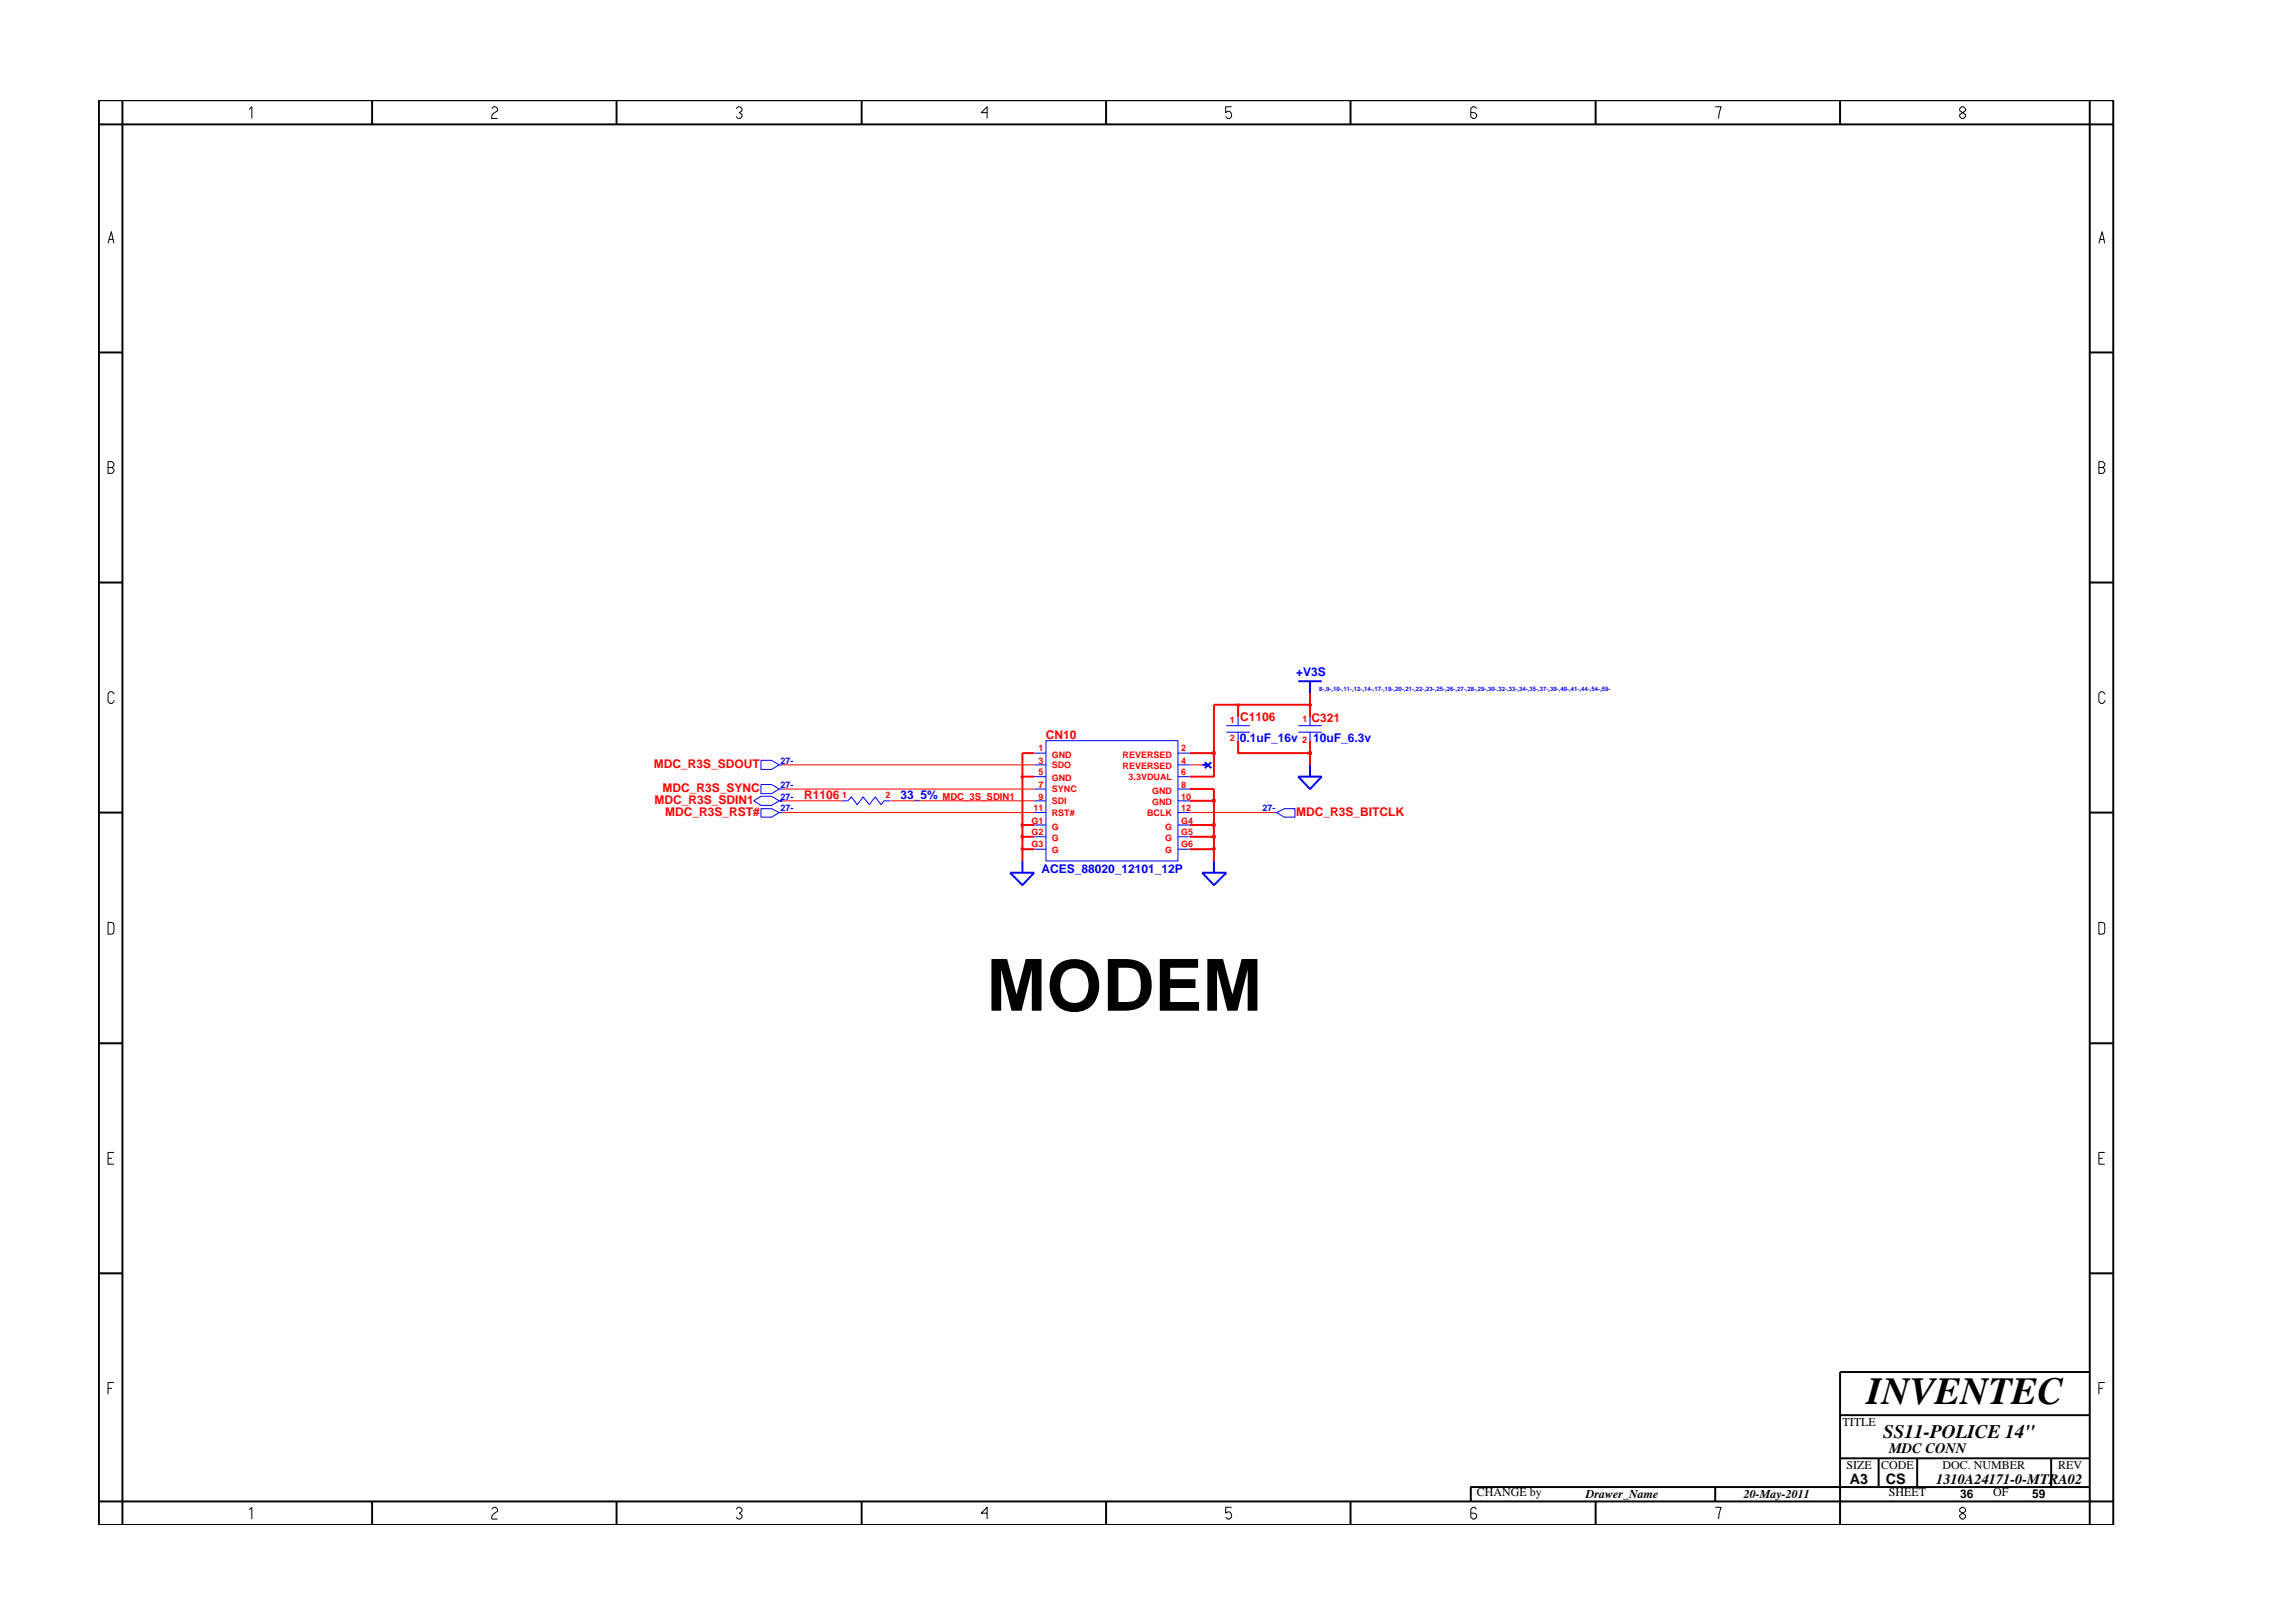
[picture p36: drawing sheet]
<svg xmlns="http://www.w3.org/2000/svg" width="297mm" height="210mm" viewBox="0 0 297 210" stroke-linecap="round" stroke-linejoin="round" font-family="sans-serif">
<defs><g id="words">
<text font-size="9.3" x="127.8" y="130.9">MODEM</text>
<text font-size="5" x="241.8" y="181.9">INVENTEC</text>
<text font-size="2.5" x="244" y="186.3">SS11-POLICE 14&quot;</text>
<g font-size="1.9">
<text x="244.7" y="188.2">MDC CONN</text>
<text x="239.6" y="192.2">A3</text>
<text x="244.3" y="192.3">CS</text>
<text x="250.8" y="192.2">1310A24171-0-MTRA02</text>
</g>
<g font-size="1.6" fill="#00f">
<text x="167.9" y="87.5">+V3S</text>
<text x="160.6" y="96.1">0.1uF_16v</text>
<text x="170.1" y="96.1">10uF_6.3v</text>
<text x="116.7" y="103.5">33_5%</text>
<text x="134.9" y="113.1">ACES_88020_12101_12P</text>
</g>
<g font-size="1.6" fill="#f00">
<text x="135.5" y="95.8">CN10</text>
<text x="160.6" y="93.4">C1106</text>
<text x="169.9" y="93.5">C321</text>
<text x="84.7" y="99.5">MDC_R3S_SDOUT</text>
<text x="84.8" y="104.1">MDC_R3S_SDIN1</text>
<text x="85.8" y="102.6">MDC_R3S_SYNC</text>
<text x="86.2" y="105.7">MDC_R3S_RST#</text>
<text x="104.2" y="103.5">R1106</text>
<text x="167.9" y="105.7">MDC_R3S_BITCLK</text>
</g>
<g font-size="1.6">
<text x="238.7" y="184.8">TITLE</text>
<text x="239.2" y="190.4">SIZE</text>
<text x="243.7" y="190.4">CODE</text>
<text x="251.6" y="190.4">DOC. NUMBER</text>
<text x="266.6" y="190.4">REV</text>
<text x="191.3" y="193.8">CHANGE by</text>
<text x="205.4" y="194.1">Drawer_Name</text>
<text x="225.9" y="194.1">20-May-2011</text>
<text x="244.7" y="193.8">SHEET</text>
<text x="253.9" y="194.1">36</text>
<text x="258.2" y="193.8">OF</text>
<text x="263.3" y="194.1">59</text>
</g>
<g font-size="1.2" fill="#f00">
<text x="159.3" y="93.7">1</text>
<text x="168.7" y="93.6">1</text>
<text x="134.5" y="97.3">1</text>
<text x="134.5" y="100.4">5</text>
<text x="134.5" y="98.9">3</text>
<text x="136.3" y="99.5">SDO</text>
<text x="136.3" y="98.2">GND</text>
<text x="136.3" y="101.2">GND</text>
<text x="145.4" y="98.2">REVERSED</text>
<text x="145.4" y="99.7">REVERSED</text>
<text x="146.2" y="101">3.3VDUAL</text>
<text x="153" y="97.3">2</text>
<text x="153" y="100.4">6</text>
<text x="153" y="98.9">4</text>
<text x="159.3" y="96">2</text>
<text x="168.7" y="96.3">2</text>
<text x="109.1" y="103.4">1</text>
<text x="114.7" y="103.4">2</text>
<text x="122.1" y="103.6">MDC_3S_SDIN1</text>
<text x="133.6" y="106.7">G1</text>
<text x="133.9" y="105.1">11</text>
<text x="134.5" y="103.6">9</text>
<text x="134.5" y="102.1">7</text>
<text x="136.3" y="107.5">G</text>
<text x="136.3" y="105.7">RST#</text>
<text x="136.3" y="104.2">SDI</text>
<text x="136.3" y="102.6">SYNC</text>
<text x="148.6" y="105.7">BCLK</text>
<text x="149.2" y="104.3">GND</text>
<text x="149.2" y="102.8">GND</text>
<text x="150.9" y="107.5">G</text>
<text x="153" y="106.7">G4</text>
<text x="153" y="103.6">10</text>
<text x="153" y="102.1">8</text>
<text x="153" y="105.1">12</text>
<text x="133.6" y="108.2">G2</text>
<text x="133.6" y="109.8">G3</text>
<text x="136.3" y="109">G</text>
<text x="136.3" y="110.5">G</text>
<text x="150.9" y="109">G</text>
<text x="150.9" y="110.5">G</text>
<text x="153" y="108.2">G5</text>
<text x="153" y="109.8">G6</text>
</g>
<g font-size="1.2" fill="#00f">
<text x="101.1" y="98.9">27-</text>
<text x="101.1" y="102.1">27-</text>
<text x="101.1" y="103.6">27-</text>
<text x="101.1" y="105.1">27-</text>
<text x="163.5" y="105.1">27-</text>
</g>
<text font-size=".8" fill="#00f" x="170.9" y="89.6">8-,9-,10-,11-,12-,14-,17-,19-,20-,21-,22-,23-,25-,26-,27-,28-,29-,30-,32-,33-,34-,35-,37-,39-,40-,41-,44-,54-,59-</text>
</g></defs>
<g fill="none" stroke="#00f" stroke-width=".13">
<path d="M98.6 98.5h1.3l1.1 .6-1.1 .6h-1.3zM101 99.1h.4M134 99.1h1.5M134 97.6h1.5M135.5 96h17.1v15.5h-17.1zM152.6 99.1h1.5M152.6 97.6h1.5M158.9 94h3M158.9 94.9h3M160.4 92.9v1.1M160.4 94.9v1.1M168.2 94h3"/>
<path d="M168.2 94.9h3M169.7 92.9v1.1M169.7 94.9v1.1M97.6 103.7l1-.5h1.3l1.1 .5-1.1 .6h-1.3zM98.6 101.6h1.3l1.1 .6-1.1 .6h-1.3zM98.6 104.8h1.3l1.1 .5-1.1 .6h-1.3zM101 102.2h.4M101 105.3h.4M109.1 103.7h.7l.5-.5 .7 1.1 .8-1.1 .8 1.1 .8-1.1 .8 1.1 .3-.6h.8M134 103.7h1.5M134 102.2h1.5M134 105.3h1.5"/>
<path d="M134 100.6h1.5M134 106.9h1.5M134 108.4h1.5M134 110h1.5M152.6 103.7h1.5M152.6 102.2h1.5M152.6 105.3h1.5M152.6 100.6h1.5M152.6 106.9h1.5M152.6 108.4h1.5M152.6 110h1.5M165 105.3h.4"/>
<path d="M165.4 105.3l1-.5h1.4v1.1h-1.4z"/>
</g>
<path d="M155.7 99.1h.8M156.1 98.7l.8 .8M156.9 98.7l-.8 .8M168.2 88.3h3M169.7 88.3v1.5M169.7 99.1v1.5M101 103.7h.4M130.8 113.1h3.2l-1.6 1.6zM132.4 111.5v1.6M155.7 113.1h3.2l-1.6 1.6zM157.3 111.5v1.6M168.2 100.6h3l-1.5 1.6z" fill="none" stroke="#00f" stroke-width=".25"/>
<path d="M132.4 110v1.5M157.3 110v1.5" fill="none" stroke="#f00" stroke-width=".25"/>
<path d="M132.3 109.8h.2v.3h-.2z" fill-rule="evenodd" fill="#8e2323"/>
<path d="M132.3 109.8h.2v.3h-.2z" fill="none" stroke="#f00" stroke-width=".13"/>
<path d="M132.4 108.4v1.6h1.6M154.1 110h3.2" fill="none" stroke="#f00" stroke-width=".25"/>
<path d="M157.1 109.8h.3v.3h-.3z" fill-rule="evenodd" fill="#8e2323"/>
<path d="M157.1 109.8h.3v.3h-.3z" fill="none" stroke="#f00" stroke-width=".13"/>
<path d="M157.3 108.4v1.6" fill="none" stroke="#f00" stroke-width=".25"/>
<path d="M132.3 108.2h.2v.4h-.2z" fill-rule="evenodd" fill="#8e2323"/>
<path d="M132.3 108.2h.2v.4h-.2z" fill="none" stroke="#f00" stroke-width=".13"/>
<path d="M132.4 106.9v1.5h1.6M154.1 108.4h3.2" fill="none" stroke="#f00" stroke-width=".25"/>
<path d="M157.1 108.2h.3v.4h-.3z" fill-rule="evenodd" fill="#8e2323"/>
<path d="M157.1 108.2h.3v.4h-.3z" fill="none" stroke="#f00" stroke-width=".13"/>
<path d="M157.3 106.9v1.5" fill="none" stroke="#f00" stroke-width=".25"/>
<path d="M132.3 106.7h.2v.3h-.2z" fill-rule="evenodd" fill="#8e2323"/>
<path d="M132.3 106.7h.2v.3h-.2z" fill="none" stroke="#f00" stroke-width=".13"/>
<path d="M132.4 100.6v6.3h1.6M154.1 106.9h3.2" fill="none" stroke="#f00" stroke-width=".25"/>
<path d="M157.1 106.7h.3v.3h-.3z" fill-rule="evenodd" fill="#8e2323"/>
<path d="M101.4 105.3h32.6M101.4 103.7h7.7M115.3 103.7h18.7M154.1 105.3h10.9M157.1 106.7h.3v.3h-.3z" fill="none" stroke="#f00" stroke-width=".13"/>
<path d="M154.1 103.7h3.2v3.2" fill="none" stroke="#f00" stroke-width=".25"/>
<path d="M157.1 103.6h.3v.3h-.3z" fill-rule="evenodd" fill="#8e2323"/>
<path d="M101.4 102.2h32.6M157.1 103.6h.3v.3h-.3z" fill="none" stroke="#f00" stroke-width=".13"/>
<path d="M154.1 102.2h3.2v1.5" fill="none" stroke="#f00" stroke-width=".25"/>
<path d="M132.3 100.5h.2v.3h-.2z" fill-rule="evenodd" fill="#8e2323"/>
<path d="M101.4 99.1h32.6M154.1 99.1h1.6M132.3 100.5h.2v.3h-.2z" fill="none" stroke="#f00" stroke-width=".13"/>
<path d="M134 97.6h-1.6v3h1.6M154.1 97.6h3.2v3h-3.2M169.7 97.6v1.5" fill="none" stroke="#f00" stroke-width=".25"/>
<path d="M157.1 97.4h.3v.3h-.3z" fill-rule="evenodd" fill="#8e2323"/>
<path d="M157.1 97.4h.3v.3h-.3z" fill="none" stroke="#f00" stroke-width=".13"/>
<path d="M157.3 91.3v6.3M160.4 96v1.6h9.3" fill="none" stroke="#f00" stroke-width=".25"/>
<path d="M169.5 97.4h.4v.3h-.4z" fill-rule="evenodd" fill="#8e2323"/>
<path d="M169.5 97.4h.4v.3h-.4z" fill="none" stroke="#f00" stroke-width=".13"/>
<path d="M157.3 91.3h3.1v1.6M169.7 91.3v1.6M169.7 96v1.6" fill="none" stroke="#f00" stroke-width=".25"/>
<path d="M160.2 91.2h.4v.3h-.4z" fill-rule="evenodd" fill="#8e2323"/>
<path d="M160.2 91.2h.4v.3h-.4z" fill="none" stroke="#f00" stroke-width=".13"/>
<path d="M160.4 91.3h9.3" fill="none" stroke="#f00" stroke-width=".25"/>
<path d="M169.5 91.2h.4v.3h-.4z" fill-rule="evenodd" fill="#8e2323"/>
<path d="M169.5 91.2h.4v.3h-.4z" fill="none" stroke="#f00" stroke-width=".13"/>
<path d="M169.7 89.8v1.5" fill="none" stroke="#f00" stroke-width=".25"/>
<g fill="none" stroke="#000" stroke-width=".25">
<path d="M12.8 13h261v184.6h-261zM12.8 16.1h261M15.9 13v184.6M48.2 13v3.1M79.9 13v3.1M111.6 13v3.1M143.3 13v3.1M174.9 13v3.1M206.7 13v3.1M238.4 13v3.1M270.7 13v184.6M12.8 45.7h3.1"/>
<path d="M270.7 45.7h3.1M12.8 75.5h3.1M270.7 75.5h3.1M12.8 105.3h3.1M270.7 105.3h3.1M12.8 135.2h3.1M270.7 135.2h3.1M12.8 165h3.1M270.7 165h3.1M270.7 177.7h-32.3v19.9M12.8 194.5h261M48.2 194.5v3.1"/>
<path d="M79.9 194.5v3.1M111.6 194.5v3.1M143.3 194.5v3.1M174.9 194.5v3.1M206.7 194.5v3.1M222.2 192.6v1.9M238.4 183.3h32.3M238.4 188.9h32.3M243.4 188.9v3.7M248.4 188.9v3.7M265.7 188.9v3.7M270.7 192.6h-80.2v1.9"/>
</g>
<g fill="none" stroke="#000" stroke-width=".13">
<path d="M32.3 14.2l.3-.4v1.6M63.7 14.1l.3-.3h.2l.3 .3v.2l-.5 .4-.3 .4v.3h.8M95.4 14.1l.2-.3h.3l.2 .3v.2l-.3 .3 .3 .2v.3l-.2 .3h-.3l-.2-.3M127.9 14.6h-.8l.8-.8v1.6M159.5 13.8h-.7v.8l.2-.2a.5 .5 0 0 1 .5 .7l-.2 .3h-.3l-.2-.3M191.3 14.1l-.3-.3h-.2l-.3 .3v1l.3 .3h.2l.3-.3v-.3l-.3-.2h-.5M222.2 13.8h.8l-.4 1.6M254.1 13.8l-.2 .3v.2l.7 .5v.3l-.2 .3h-.3l-.2-.3v-.3l.7-.5v-.2l-.2-.3zM14 31.5l.4-1.5 .4 1.5M14.1 31h.6M271.9 31.5l.4-1.5 .4 1.5M272 31h.6"/>
<path d="M14 59.8h.5l.3 .3v.2l-.3 .3 .3 .2v.3l-.3 .2h-.5zM14 60.6h.5M271.9 60.6h.5l.3-.3v-.2l-.3-.3h-.5v1.5h.5l.3-.2v-.3l-.3-.2M14.8 89.9l-.3-.3h-.2l-.3 .3v1l.3 .2h.2l.3-.2v-.2M272.7 89.9l-.3-.3h-.3l-.2 .3v1l.2 .2h.3l.3-.2v-.2M14 119.5l.7 .1 .1 .2-.1 1.1-.7 .1zM271.9 119.5l.7 .1 .1 .2-.1 1.1-.7 .1zM14 150.1h.5M14.8 149.3h-.8v1.5h.8M271.9 150.1h.5M272.7 149.3h-.8v1.5h.8M14 179.9h.5"/>
<path d="M14.8 179.1h-.8v1.5M271.9 179.9h.5M272.7 179.1h-.8v1.5M32.3 195.6l.3-.3v1.5M63.7 195.5l.3-.2h.2l.3 .2v.3l-.5 .3-.3 .4v.3h.8M95.4 195.5l.2-.2h.3l.2 .2v.3l-.3 .2 .3 .3v.2l-.2 .3h-.3l-.2-.3M127.9 196h-.8l.8-.7v1.5M159.5 195.3h-.7v.7l.2-.1a.5 .5 0 0 1 .5 .6l-.2 .3h-.3l-.2-.3M191.3 195.5l-.3-.2h-.2l-.3 .2v1l.3 .3h.2l.3-.3v-.2l-.3-.3h-.5M222.2 195.3h.8l-.4 1.5M254.1 195.3l-.2 .2v.3l.7 .5v.2l-.2 .3h-.3l-.2-.3v-.2l.7-.5v-.3l-.2-.2z"/>
</g>
<use href="#words"/>
</svg>
